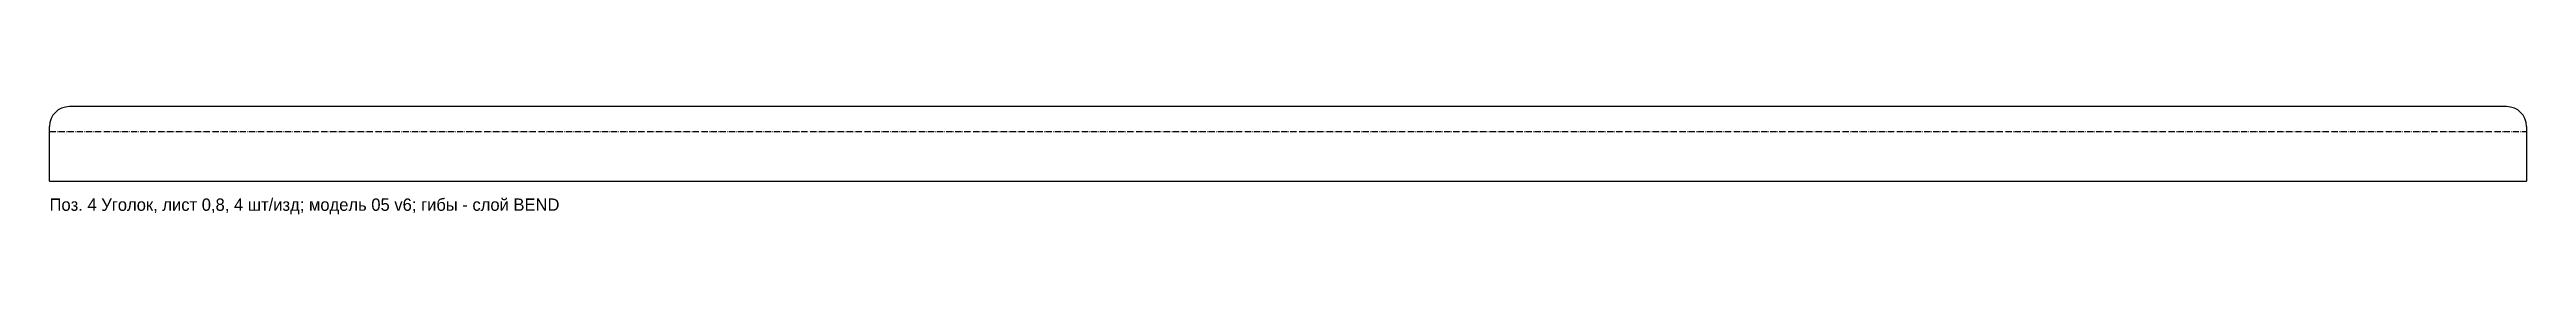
# Model space of a CAD drawing. Header units: millimetres. Extents: x 0 to 1000, y -13 to 30.
import ezdxf

# ---------------------------------------------------------------- set-up
doc = ezdxf.new("R2010")
doc.units = ezdxf.units.MM
doc.linetypes.add('DASHDOT', pattern=[3.556, 2.54, -0.508, 0, -0.508])
for name, color, linetype in [('BEND', 1, 'DASHDOT'), ('CUT', 7, 'Continuous'), ('NOTE', 3, 'Continuous')]:
    doc.layers.add(name, color=color, linetype=linetype)

msp = doc.modelspace()

# ---------------------------------------------------------------- linework, layer by layer
at = {"layer": 'BEND'}
msp.add_line((0, 20.1048), (1000, 20.1048), dxfattribs=at)
at = {"layer": 'CUT'}
for p, q in [((992, 30.2096), (8, 30.2096)), ((0, 0), (0, 22.2096)), ((1000, 22.2096), (1000, 0)), ((0, 0), (1000, 0))]:
    msp.add_line(p, q, dxfattribs=at)
for centre, start, end in [((8, 22.2096), 90, 180), ((992, 22.2096), 0, 90)]:
    msp.add_arc(centre, 8, start, end, dxfattribs=at)

# ---------------------------------------------------------------- texts
at = {"layer": 'NOTE'}
msp.add_text('Поз. 4 Уголок, лист 0,8, 4 шт/изд; модель 05 v6; гибы - слой BEND', height=5, dxfattribs=at).set_placement((0, -12))

doc.saveas('drawing.dxf')
